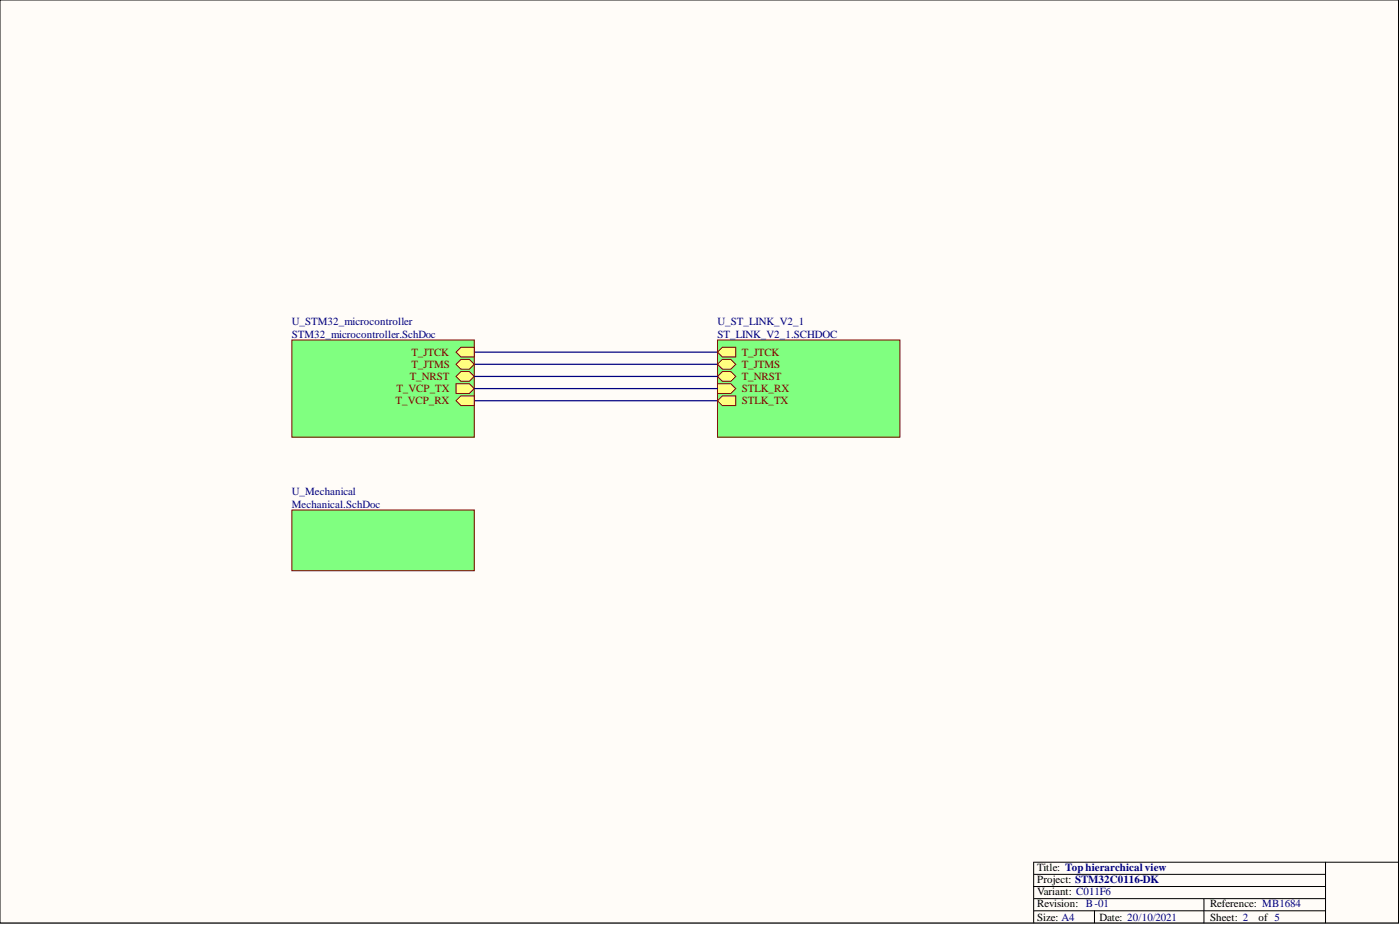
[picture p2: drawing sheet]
<svg xmlns="http://www.w3.org/2000/svg" width="292mm" height="193mm" viewBox="0 0 292 193" stroke-linecap="round" stroke-linejoin="round" font-family="sans-serif">
<defs><g id="words">
<g font-size="2.3" fill="#000080">
<text x="60.9" y="67.9">U_STM32_microcontroller</text>
<text x="60.9" y="70.4">STM32_microcontroller.SchDoc</text>
<text x="149.7" y="67.9">U_ST_LINK_V2_1</text>
<text x="149.7" y="70.4">ST_LINK_V2_1.SCHDOC</text>
<text x="60.9" y="103.4">U_Mechanical</text>
<text x="60.9" y="105.9">Mechanical.SchDoc</text>
</g>
<g font-size="2.3" fill="#800000">
<text x="85.8" y="76.8">T_JTMS</text>
<text x="85.8" y="74.2">T_JTCK</text>
<text x="154.8" y="76.8">T_JTMS</text>
<text x="154.8" y="74.2">T_JTCK</text>
<text x="82.7" y="81.8">T_VCP_TX</text>
<text x="85.5" y="79.3">T_NRST</text>
<text x="154.8" y="79.3">T_NRST</text>
<text x="154.8" y="81.8">STLK_RX</text>
<text x="82.5" y="84.4">T_VCP_RX</text>
<text x="154.8" y="84.4">STLK_TX</text>
</g>
<g font-size="2.3">
<text x="216.4" y="181.6">Title: Top hierarchical view</text>
<text x="216.4" y="184.2">Project: STM32C0116-DK</text>
<text x="216.4" y="189.2">Revision: B-01</text>
<text x="216.4" y="186.7">Variant: C011F6</text>
<text x="252.5" y="189.2">Reference: MB1684</text>
<text x="216.4" y="192">Size: A4</text>
<text x="229.4" y="192">Date: 20/10/2021</text>
<text x="252.5" y="192">Sheet: 2</text>
<text x="262.6" y="192">of 5</text>
</g>
</g></defs>
<path d="M0 0h291.8v192.5h-291.8z" fill-rule="evenodd" fill="#fffcf8"/>
<path d="M0 0h291.8v192.5h-291.8z" fill="none" stroke="#000" stroke-width=".21"/>
<path d="M0 0h291.8v192.5h-291.8z" fill-rule="evenodd" fill="#fffcf8"/>
<path d="M0 0h291.8v192.5h-291.8zM276.6 179.9v12.6M291.8 179.9h-76.1v12.6M215.7 182.4h60.9M215.7 184.9h60.9M215.7 190h60.9M215.7 187.5h60.9M228.4 190v2.5M251.2 187.5v5" fill="none" stroke="#000" stroke-width=".21"/>
<path d="M99 76h50.7M99 73.5h50.7M99 83.6h50.7" fill="none" stroke="#000080" stroke-width=".25"/>
<path d="M60.9 70.9h38.1v20.3h-38.1z" fill-rule="evenodd" fill="#80ff80"/>
<path d="M60.9 70.9h38.1v20.3h-38.1z" fill="none" stroke="#800000" stroke-width=".21"/>
<path d="M95.1 76l1.1-1h1.7l1.1 1-1.1 1h-1.7z" fill-rule="evenodd" fill="#ffff80"/>
<path d="M95.1 76l1.1-1h1.7l1.1 1-1.1 1h-1.7z" fill="none" stroke="#800000" stroke-width=".21"/>
<path d="M95.1 78.5l1.1-1h1.7l1.1 1-1.1 1h-1.7z" fill-rule="evenodd" fill="#ffff80"/>
<path d="M95.1 78.5l1.1-1h1.7l1.1 1-1.1 1h-1.7z" fill="none" stroke="#800000" stroke-width=".21"/>
<path d="M95.1 73.5l1.1-1h2.8v2h-2.8z" fill-rule="evenodd" fill="#ffff80"/>
<path d="M95.1 73.5l1.1-1h2.8v2h-2.8z" fill="none" stroke="#800000" stroke-width=".21"/>
<path d="M95.1 83.6l1.1-1h2.8v2h-2.8z" fill-rule="evenodd" fill="#ffff80"/>
<path d="M95.1 83.6l1.1-1h2.8v2h-2.8z" fill="none" stroke="#800000" stroke-width=".21"/>
<path d="M95.1 80.1h2.8l1.1 1-1.1 1h-2.8z" fill-rule="evenodd" fill="#ffff80"/>
<path d="M95.1 80.1h2.8l1.1 1-1.1 1h-2.8z" fill="none" stroke="#800000" stroke-width=".21"/>
<path d="M149.7 70.9h38.1v20.3h-38.1z" fill-rule="evenodd" fill="#80ff80"/>
<path d="M149.7 70.9h38.1v20.3h-38.1z" fill="none" stroke="#800000" stroke-width=".21"/>
<path d="M149.7 76l1-1h1.8l1 1-1 1h-1.8z" fill-rule="evenodd" fill="#ffff80"/>
<path d="M149.7 76l1-1h1.8l1 1-1 1h-1.8z" fill="none" stroke="#800000" stroke-width=".21"/>
<path d="M149.7 73.5l1-1h2.8v2h-2.8z" fill-rule="evenodd" fill="#ffff80"/>
<path d="M149.7 73.5l1-1h2.8v2h-2.8z" fill="none" stroke="#800000" stroke-width=".21"/>
<path d="M149.7 78.5l1-1h1.8l1 1-1 1h-1.8z" fill-rule="evenodd" fill="#ffff80"/>
<path d="M149.7 78.5l1-1h1.8l1 1-1 1h-1.8z" fill="none" stroke="#800000" stroke-width=".21"/>
<path d="M149.7 80.1h2.8l1 1-1 1h-2.8z" fill-rule="evenodd" fill="#ffff80"/>
<path d="M149.7 80.1h2.8l1 1-1 1h-2.8z" fill="none" stroke="#800000" stroke-width=".21"/>
<path d="M149.7 83.6l1-1h2.8v2h-2.8z" fill-rule="evenodd" fill="#ffff80"/>
<path d="M149.7 83.6l1-1h2.8v2h-2.8z" fill="none" stroke="#800000" stroke-width=".21"/>
<path d="M60.9 106.4h38.1v12.7h-38.1z" fill-rule="evenodd" fill="#80ff80"/>
<path d="M60.9 106.4h38.1v12.7h-38.1z" fill="none" stroke="#800000" stroke-width=".21"/>
<path d="M99 78.5h50.7M99 81.1h50.7" fill="none" stroke="#000080" stroke-width=".25"/>
<use href="#words"/>
</svg>
